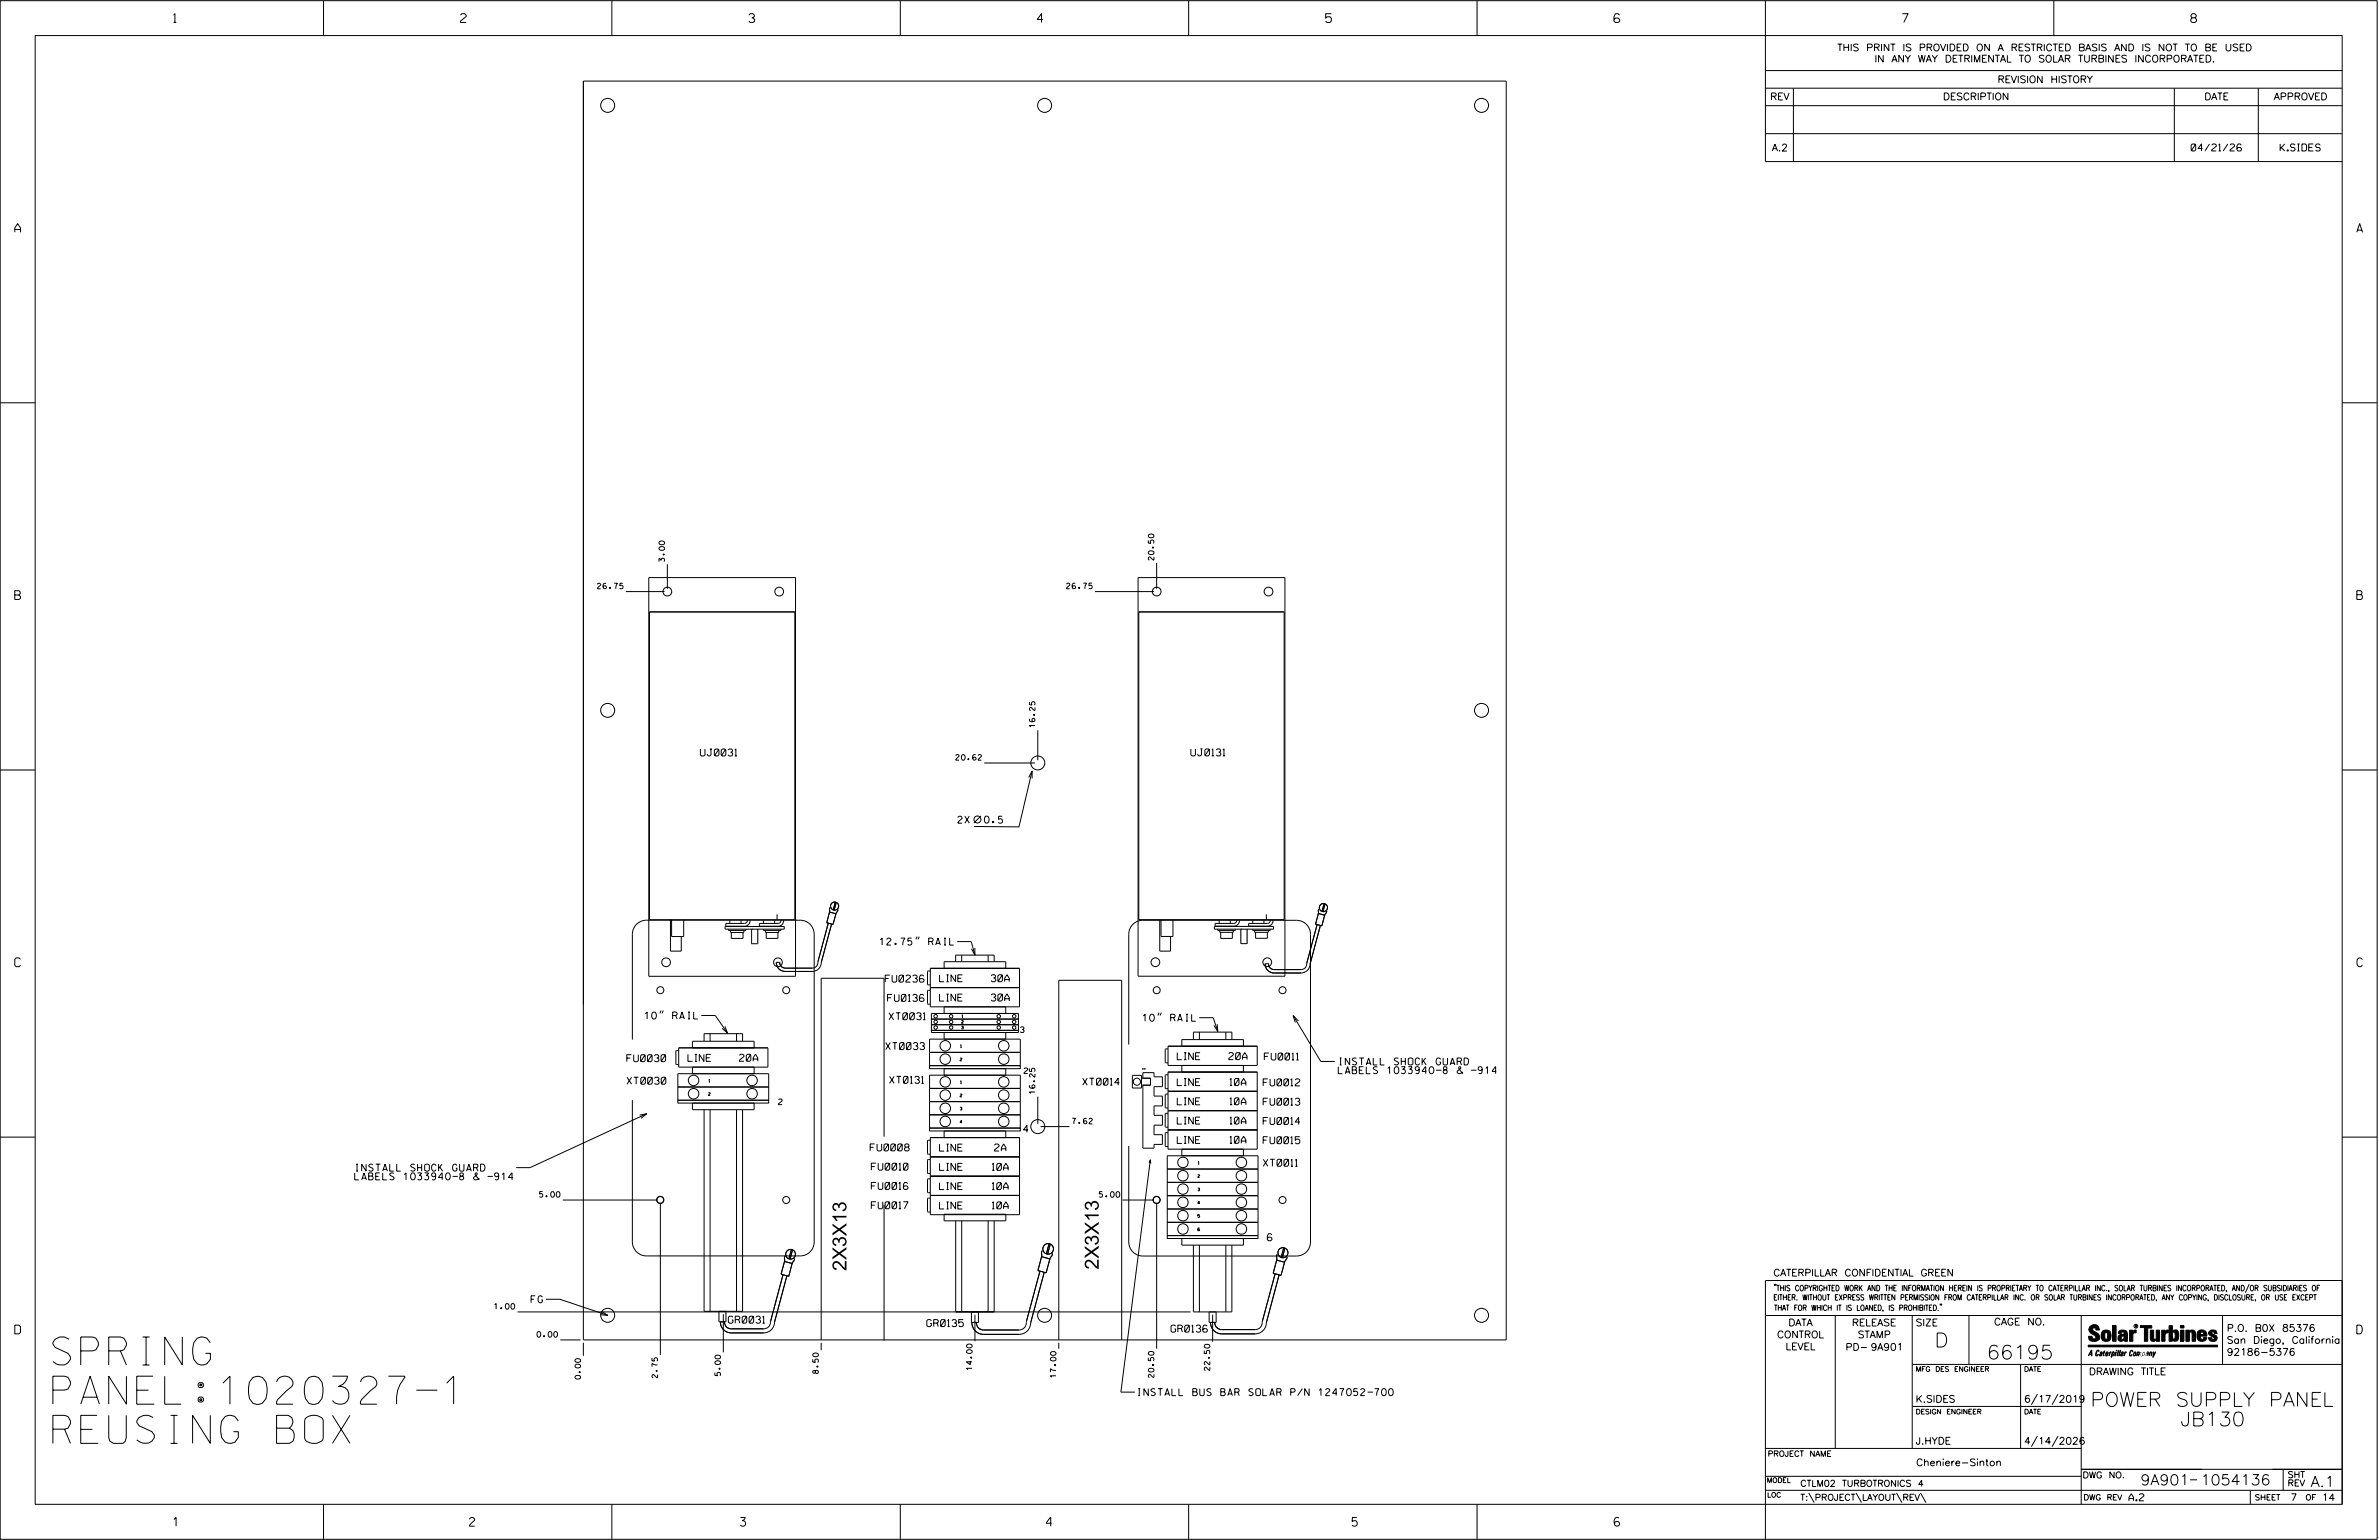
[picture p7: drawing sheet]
<svg xmlns="http://www.w3.org/2000/svg" width="864mm" height="559mm" viewBox="0 0 864 559" stroke-linecap="round" stroke-linejoin="round" font-family="sans-serif">
<defs><g id="words">
<g font-size="10.2">
<text x="19.2" y="495.3">SPRING</text>
<text x="19.2" y="509.5">PANEL:1020327-1</text>
<text x="19.2" y="523.7">REUSING BOX</text>
</g>
<g font-size="5.1">
<text x="307.3" y="461.2" transform="rotate(-90 307.3 461.2)">2X3X13</text>
<text x="398.8" y="460.7" transform="rotate(-90 398.8 460.7)">2X3X13</text>
<text x="702.3" y="488.8">D</text>
<text x="721.2" y="493.2">66195</text>
<text x="758.9" y="510.3">POWER SUPPLY PANEL</text>
<text x="791.5" y="517.4">JB130</text>
</g>
<g font-size="3.8">
<text x="777" y="538.9">9A901</text>
<text x="798.8" y="538.9">1054136</text>
<text x="838.8" y="539.5">A.1</text>
</g>
<g font-size="3.2">
<text x="63" y="8.2">1</text>
<text x="167.2" y="8.2">2</text>
<text x="271.8" y="8.2">3</text>
<text x="376.5" y="8.2">4</text>
<text x="481.2" y="8.2">5</text>
<text x="690.6" y="8.2">7</text>
<text x="795.3" y="8.2">8</text>
<text x="5.4" y="84.3">A</text>
<text x="855.5" y="84.3">A</text>
<text x="5.4" y="217.5">B</text>
<text x="855.6" y="217.5">B</text>
<text x="5.4" y="350.8">C</text>
<text x="855.6" y="350.8">C</text>
<text x="5.4" y="484">D</text>
<text x="855.6" y="484">D</text>
<text x="62.8" y="553.8">1</text>
<text x="170.4" y="553.8">2</text>
<text x="268.8" y="553.8">3</text>
<text x="379.8" y="553.8">4</text>
<text x="490.8" y="553.8">5</text>
<text x="585.9" y="553.8">6</text>
</g>
<g font-size="2.5">
<text x="666.9" y="18.5">THIS PRINT IS PROVIDED ON A RESTRICTED BASIS AND IS NOT TO BE USED</text>
<text x="680.5" y="22.6">IN ANY WAY DETRIMENTAL TO SOLAR TURBINES INCORPORATED.</text>
<text x="725.1" y="30">REVISION HISTORY</text>
<text x="642.6" y="36.3">REV</text>
<text x="705.3" y="36.3">DESCRIPTION</text>
<text x="800.2" y="36.3">DATE</text>
<text x="825.4" y="36.3">APPROVED</text>
<text x="643.2" y="54.8">A.2</text>
<text x="795.4" y="54.8">04/21/26</text>
<text x="827.7" y="54.8">K.SIDES</text>
<text x="254.2" y="274.3">UJ0031</text>
<text x="432.3" y="274.3">UJ0131</text>
<text x="347.7" y="298.7">2X</text>
<text x="357.3" y="298.7" transform="rotate(1 357.3 298.7)">0 .</text>
<text x="362.4" y="298.7" transform="rotate(1 362.4 298.7)">5</text>
<text x="319.4" y="342.9">12.75&quot; RAIL</text>
<text x="321.3" y="356.4">FU0236</text>
<text x="341.1" y="356.3">LINE</text>
<text x="359.8" y="356.2">30A</text>
<text x="322.2" y="363.4">FU0136</text>
<text x="341.1" y="363.2">LINE</text>
<text x="359.8" y="363.2">30A</text>
<text x="234.1" y="369.8">10&quot; RAIL</text>
<text x="322.7" y="370">XT0031</text>
<text x="414.8" y="370.6">10&quot; RAIL</text>
<text x="321.5" y="380.9">XT0033</text>
<text x="227.5" y="385.2">FU0030</text>
<text x="249.7" y="385.1">LINE</text>
<text x="268.4" y="385.1">20A</text>
<text x="427.4" y="384.5">LINE</text>
<text x="446" y="384.5">20A</text>
<text x="459" y="384.6">FU0011</text>
<text x="485.8" y="389.6">LABELS 1033940-8 &amp; -914</text>
<text x="485.8" y="386.4">INSTALL SHOCK GUARD</text>
<text x="227.6" y="393.4">XT0030</text>
<text x="322.9" y="393.1">XT0131</text>
<text x="393" y="393.8">XT0014</text>
<text x="427.4" y="393.9">LINE</text>
<text x="446.5" y="393.9">10A</text>
<text x="458.5" y="394">FU0012</text>
<text x="427.4" y="400.9">LINE</text>
<text x="446.5" y="400.9">10A</text>
<text x="458.5" y="401">FU0013</text>
<text x="427.4" y="407.9">LINE</text>
<text x="446.5" y="407.9">10A</text>
<text x="371.5" y="410.9">4</text>
<text x="458.5" y="408">FU0014</text>
<text x="315.9" y="417.6">FU0008</text>
<text x="341.1" y="417.7">LINE</text>
<text x="361" y="417.7">2A</text>
<text x="427.4" y="414.9">LINE</text>
<text x="446.5" y="414.9">10A</text>
<text x="458.5" y="415">FU0015</text>
<text x="128.8" y="425">INSTALL SHOCK GUARD</text>
<text x="316.3" y="424.6">FU0010</text>
<text x="341.1" y="424.7">LINE</text>
<text x="360.2" y="424.7">10A</text>
<text x="458.6" y="423.2">XT0011</text>
<text x="128.8" y="428.1">LABELS 1033940-8 &amp; -914</text>
<text x="316.3" y="431.6">FU0016</text>
<text x="341.1" y="431.7">LINE</text>
<text x="360.2" y="431.7">10A</text>
<text x="316.3" y="438.6">FU0017</text>
<text x="341.1" y="438.7">LINE</text>
<text x="360.2" y="438.6">10A</text>
<text x="460.1" y="450.2">6</text>
<text x="643.8" y="463">CATERPILLAR CONFIDENTIAL GREEN</text>
<text x="192.8" y="472.7">FG</text>
<text x="264.4" y="480.1">GR0031</text>
<text x="336.4" y="481.4">GR0135</text>
<text x="425.1" y="483.4">GR0136</text>
<text x="645.1" y="485.5">CONTROL</text>
<text x="649.2" y="481.1">DATA</text>
<text x="672.3" y="481.1">RELEASE</text>
<text x="674.4" y="485.5">STAMP</text>
<text x="695.4" y="481.1">SIZE</text>
<text x="723.8" y="480.8">CAGE NO.</text>
<text x="808.4" y="483.1">P.O. B0X 85376</text>
<text x="648.2" y="489.8">LEVEL</text>
<text x="669.9" y="490">PD- 9A901</text>
<text x="808.4" y="487.5">San Diego, California</text>
<text x="808.4" y="491.8">92186-5376</text>
<text x="758.3" y="498.9">DRAWING TITLE</text>
<text x="412.7" y="506.4">INSTALL BUS BAR SOLAR P/N 1247052-700</text>
<text x="695.4" y="508.9">K.SIDES</text>
<text x="734.8" y="508.9">6/17/2019</text>
<text x="695.4" y="524.1">J.HYDE</text>
<text x="734.8" y="524.1">4/14/2026</text>
<text x="695.6" y="531.9">Cheniere-Sinton</text>
<text x="772.8" y="544.6">A.2</text>
<text x="831.4" y="544.6">7</text>
<text x="842.9" y="544.6">14</text>
</g>
<g font-size="2.3">
<text x="653.5" y="539.4">CTLM02 TURBOTRONICS 4</text>
<text x="756" y="536.3">DWG NO.</text>
<text x="830.4" y="539.3">REV</text>
<text x="830.4" y="536.2">SHT</text>
<text x="653.5" y="544.5">T:\PROJECT\LAYOUT\REV\</text>
</g>
<g font-size="2">
<text x="241.2" y="203.7" transform="rotate(-90 241.2 203.7)">3.00</text>
<text x="418.9" y="203.2" transform="rotate(-90 418.9 203.2)">20.50</text>
<text x="216.9" y="213.7">26.75</text>
<text x="387.2" y="213.6">26.75</text>
<text x="375.7" y="263.9" transform="rotate(-90 375.7 263.9)">16.25</text>
<text x="347" y="275.8">20.62</text>
<text x="370.4" y="374.6">3</text>
<text x="371.7" y="389.5">2</text>
<text x="282.6" y="400.8">2</text>
<text x="375.7" y="396.9" transform="rotate(-90 375.7 396.9)">16.25</text>
<text x="389.2" y="407.8">7.62</text>
<text x="195.9" y="434.4">5.00</text>
<text x="399" y="434.4">5.00</text>
<text x="643.8" y="468.4">&quot;THIS COPYRIGHTED WORK AND THE INFORMATION HEREIN IS PROPRIETARY TO CATERPILLAR INC., SOLAR TURBINES INCORPORATED, AND/OR SUBSIDIARIES OF</text>
<text x="643.8" y="471.8">EITHER. WITHOUT EXPRESS WRITTEN PERMISSION FROM CATERPILLAR INC. OR SOLAR TURBINES INCORPORATED, ANY COPYING, DISCLOSURE, OR USE EXCEPT</text>
<text x="179.4" y="475">1.00</text>
<text x="644" y="475.6">THAT FOR WHICH IT IS LOANED, IS PROHIBITED.&quot;</text>
<text x="194.9" y="485.2">0.00</text>
<text x="352.9" y="497.2" transform="rotate(-90 352.9 497.2)">14.00</text>
<text x="439.2" y="497.3" transform="rotate(-90 439.2 497.3)">22.50</text>
<text x="210.7" y="500.4" transform="rotate(-90 210.7 500.4)">0.00</text>
<text x="238.7" y="500" transform="rotate(-90 238.7 500)">2.75</text>
<text x="261.5" y="499.2" transform="rotate(-90 261.5 499.2)">5.00</text>
<text x="297.1" y="498.4" transform="rotate(-90 297.1 498.4)">8.50</text>
<text x="383.3" y="499.9" transform="rotate(-90 383.3 499.9)">17.00</text>
<text x="418.9" y="499.9" transform="rotate(-90 418.9 499.9)">20.50</text>
<text x="641.7" y="528.5">PROJECT NAME</text>
<text x="756.3" y="544.3">DWG REV</text>
<text x="818.5" y="544.3">SHEET</text>
<text x="836.9" y="544.3">OF</text>
</g>
<g font-size="1.8">
<text x="695.4" y="497.6">MFG DES ENGINEER</text>
<text x="734.8" y="497.6">DATE</text>
<text x="695.4" y="513.1">DESIGN ENGINEER</text>
<text x="734.8" y="513.1">DATE</text>
<text x="641.3" y="538">MODEL</text>
<text x="641.5" y="543.3">LOC</text>
</g>
<g font-size="1">
<text x="349" y="371.3">2</text>
<text x="349.2" y="369.3">1</text>
<text x="349" y="373.3">3</text>
<text x="348.7" y="380.1">1</text>
<text x="348.5" y="384.9">2</text>
<text x="414.7" y="387.7" transform="rotate(90 414.7 387.7)">1</text>
<text x="257.3" y="392.7">1</text>
<text x="348.7" y="393.2">1</text>
<text x="257.2" y="397.5">2</text>
<text x="348.5" y="398">2</text>
<text x="348.5" y="402.8">3</text>
<text x="348.5" y="407.6">4</text>
<text x="435" y="422.4">1</text>
<text x="434.8" y="427.3">2</text>
<text x="434.8" y="432.1">3</text>
<text x="434.8" y="436.9">4</text>
<text x="434.8" y="441.8">5</text>
</g>
<text font-size=".9" x="775.1" y="481.7">R</text>
</g></defs>
<g fill="none" stroke="#000" stroke-width=".36">
<path d="M.1 .2h862.8v558.4h-862.8zM12.8 12.9h837.4v533h-837.4zM117.4 .2v12.7M222.1 .2v12.7M326.8 .2v12.7M431.5 .2v12.7M536.2 .2v12.7M587.9 5.5l-.5-.5h-1l-.5 1v1.7l.5 .4h1l.6-.4v-.6l-.6-.5h-1l-.5 .5M640.9 .2v58.4h209.3M745.6 .2v12.7M211.8 29.4h335v456.8h-335zM640.9 25.6h209.3"/>
<path d="M640.9 32h209.3M640.9 38.3h209.3M651 32v26.6M789.3 32v26.6M819.8 32v26.6M640.9 48.5h209.3M.1 146.2h12.7M850.2 146.2h12.7M227.2 214.7h14M235.5 209.6h53.3v144.7h-53.3zM242.3 204.8v8.8M397.5 214.7h21.4"/>
<path d="M413.1 209.6h53.3v144.6h-53.3zM419.9 204.3v9.3M235.8 222h52.7v111.7h-52.7zM413.4 222h52.8v111.7h-52.8zM.1 279.4h12.7M357.3 276.9h18.4M374.6 279.8l-4.7 20.2-16.4-.1M376.7 265v10.8M850.2 279.4h12.7M356.1 296.1l-2.6 2.5M373.5 282.1l1.1-2.3 .1 2.6M243.4 333.7v11.4h3.9v-5.3"/>
<path d="M243.8 333.7v6.1h4.4v-6.1M263.2 336.2h21.5v.9h-21.5zM264.4 337.1v.5h6.4v-.5M264.9 333.9v1.2M265.2 337.6v.7h4.9v-.7M265.5 338.3v2.2h4.2v-2.2M269 333.9v1.2M271.3 333.9v.1a1.02 1.02 0 0 1-1 1.1h-6.8v1h6.8a2.05 2.05 0 0 0 2-2.2M273.3 337.1l-.6 .4 .2 .2-.2 .3 .2 .2-.2 .3 .2 .2-.2 .3 .2 .2-.2 .3 .2 .2-.2 .3 .2 .3-.2 .2 .2 .2-.2 .3 .2 .3-.2 .2 .2 .3-.1 .6 2.4-.1-.2-.3 .2-.2-.2-.3 .2-.2-.2-.3 .2-.3-.2-.2 .2-.2-.2-.3 .2-.3-.2-.2 .2-.3-.2-.2 .2-.3-.2-.2 .2-.8-.2-.2 .2-.3M275.2 337.1v.1M277.1 337.1v.5h6.4v-.5M277.1 333.9v1.2"/>
<path d="M277.8 337.6v.7h4.9v-.7M278.2 338.3v2.2h4.2v-2.2M281.2 333.9v1.2M282.1 331.8v1.9M283.5 333.9v.1a1.02 1.02 0 0 1-1 1.1h-6.8v1h6.8a2 2 0 0 0 2-2.2M300.7 335l-3.8 13.9a2.15 2.15 0 0 1-2 2.4h-9.8a2.05 2.05 0 0 1-2.1-2.1M301.1 330.9l2.4 .7-1.1 3.8-2.3-.6zM301.3 329.3l-.2 1.8M301.9 335.3l-3.8 14a3.3 3.3 0 0 1-3.2 3.2h-9.8a3.2 3.2 0 0 1-3.3-3.3h1.2M303.2 327.3l-.7 2.9M303.6 327.4l-.8 2.8M304.2 330.1l-.8 1.6"/>
<path d="M332.9 339.9l-.4 1M333.7 339.9l-.4 1M421 333.7v11.4h3.9v-5.3M421.5 333.7v6.1h4.3v-6.1M440.8 336.2h21.5v.9h-21.5zM442 337.1v.5h6.5v-.5M442.6 333.9v1.2M442.8 337.6v.7h4.9v-.7M443.1 338.3v2.2h4.3v-2.2M446.6 333.9v1.2M448.9 333.9v.1a.99 .99 0 0 1-1 1.1h-6.8v1h6.8a1.99 1.99 0 0 0 2-2.2M450.9 337.1l-.6 .3 .3 .3-.3 .3 .3 .2-.3 .3 .3 .2-.3 .2 .3 .3-.3 .3 .3 .2-.3 .3 .3 .2-.3 .3 .3 .2-.3 .3 .3 .2-.3 .3 .3 .2-.3 .3 .1 .4 2.4-.1-.2-.3 .2-.3-.2-.2 .2-.3-.2-.2 .2-.3-.2-.2 .2-.3-.2-.2 .2-.3-.2-.2 .2-.3-.2-.3 .2-.2-.2-.2 .2-.3-.2-.2 .2-.9"/>
<path d="M454.7 337.1v.5h6.4v-.5M454.8 333.9v1.2M455.5 337.6v.7h4.9v-.7M455.8 338.3v2.2h4.3v-2.2M458.8 333.9v1.2M459.7 331.8v1.9M461.1 333.9v.1a1.02 1.02 0 0 1-1 1.1h-6.8v1h6.8a1.99 1.99 0 0 0 2-2.2M478.1 335.5l-3.7 14a2.15 2.15 0 0 1-2.1 2.3h-9.8a1.99 1.99 0 0 1-2-2.1h-1.3a3.3 3.3 0 0 0 3.3 3.4h9.8a3.4 3.4 0 0 0 3.3-3.3l3.7-14M478.6 331.5l2.3 .6-1.1 3.9-2.2-.6zM478.7 329.8l-.2 1.8M480.7 327.9l-.8 2.8M481 328l-.8 2.8"/>
<path d="M481.6 330.6l-.8 1.6M283 349.2h.1M337.7 351.4h32.4v13.9h-32.4zM337.7 358.4h32.4M337.7 359.3l-1 .2v4.7l1 .2M337.7 352.3l-1 .2v4.7l1 .2M342.7 351.4v-2.4h22.4v2.4M346.9 349v-2.4h14v2.4M347.5 341.7h5.1l1.3 4.9M349.1 346.6v2.4M353.9 344v2.6l-1.3-2.3M358.7 346.6v2.4"/>
<path d="M229.6 377.2v-38.2a5.1 5.1 0 0 1 5-5.1h55.9a5.1 5.1 0 0 1 5.1 5.1v111.6a5.1 5.1 0 0 1-5.1 5.1h-55.9a5.1 5.1 0 0 1-5-5.1v-51.4M240 366.7l-.4 1M240.8 366.7l-.5 1M254.6 368.5h5l4.5 6.4M255.6 377.8v-2.7h14v2.7M257.8 375.1v2.7M263.2 372.4l.9 2.5-2-1.8M267.4 375.1v2.7M337.4 377h33v9.7h-33zM338.1 373.9h31.6M338.1 367.7h31.6v6.9h-31.6zM338.1 369.8h31.6"/>
<path d="M338.1 371.8h31.6M342.7 365.3v2.4M342.7 374.6v2.4M365.1 365.3v2.4M365.1 374.6v2.4M409.8 379v-40a5.1 5.1 0 0 1 5-5.1h55.8a5.1 5.1 0 0 1 5.1 5.1v111.7a5.1 5.1 0 0 1-5.1 5.1h-55.8a5.1 5.1 0 0 1-5-5.1v-34.9M420.7 367.5l-.4 1M421.5 367.5l-.4 1M424 379.6h32.4v7h-32.4zM433.2 377v-2.5h14v2.5M435.3 369.3h5.1l1.7 5M435.4 374.5v2.5"/>
<path d="M441.9 371.7l.2 2.6-1.4-2.2M445 374.5v2.5M451.4 379.6v-2.4h-22.4v2.4M469.4 368.5l10.1 16.7h5M471.3 370.4l-1.9-1.9 .8 2.6M246.1 389.6h32.9v9.6h-32.9zM246.1 394.4h32.9M246.1 399.2h32.9v1.1h-32.9zM246.4 380.2h32.4v7h-32.4zM246.4 381.2l-1 .2v4.6l1 .3M251.4 380.2v-2.4h22.4v2.4M251.4 387.2v2.4"/>
<path d="M273.8 387.2v2.4M337.4 390.1h33v19.2h-33zM337.4 394.9h33M337.4 399.7h33M337.4 386.7h33v1.1h-33zM342.7 390.1v-2.3h22.4v2.3M370.4 381.8l-33 .1M376.7 397.9v9.9M411.1 390.2h3.3v4.6h-3.3zM414.4 391.2h3.3v2.6h-3.3M414.9 391.2v-2h4v1.5h3.1v3.6h-3.1v3.4h3.1v3.6h-3.1v3.4h3.1v3.6h-3.1v3.4h3.1v3.6h-3.1v1.3h-4v-22.8M424 389h32.4v28h-32.4z"/>
<path d="M424 396h32.4M424 380.6l-1 .2v4.6l1 .3M424 390l-1 .2v4.6l1 .2M424 397l-1 .2v4.6l1 .2M429 386.6v2.4M451.4 386.6v2.4M.1 412.6h12.7M232.2 404.6l2.5-.5-2 1.7M234.7 404.1l-42.3 19.6h-5M251.4 400.3h22.4v2.4h-22.4zM255.6 402.7v73.1h14v-73.1M257.8 402.7v73.1"/>
<path d="M267.4 402.7v73.1M320.9 412.5v-57.5h-22.8v131.2M337.4 404.5h33M337.4 409.3h33v1.1h-33zM337.7 419.8h32.4M337.7 413.8l-1 .2v4.6l1 .2M337.7 412.8h32.4v28h-32.4zM365.1 412.8v-2.4h-22.4v2.4M377.8 408.8h10.4M423.7 419.4h33v28.9h-33zM424 403h32.4M424 410h32.4"/>
<path d="M424 404l-1 .2v4.6l1 .2M424 411l-1 .2v4.6l1 .2M429 417v2.4M451.4 417v2.4M850.2 412.6h12.7M204.3 435.4h34.4M239.7 436.5v55.2M320.9 437.2v49.2M337.7 426.8h32.4M337.7 433.8h32.4M337.7 420.8l-1 .2v4.6l1 .2M337.7 427.7l-1 .3v4.6l1 .2"/>
<path d="M337.7 434.8l-1 .1v4.7l1 .2M407.5 435.4h11.4M417.1 422.1l.5-1.2 .2 1.3M417.6 420.9l-10.7 84.2h5.1M419.9 436.5v52.9M423.7 429h33M456.7 424.2h-33M456.7 433.8l-33 .1M456.7 438.7h-33M284.8 457.7l2.7 .8-1.2 4.6-2.8-.7zM284.9 455.7l-.2 2.2M287.3 453.4l-.9 3.4"/>
<path d="M287.7 453.5l-.9 3.4M288.5 456.7l-1 1.9M342.7 440.6h22.4v2.4h-22.4zM346.9 443v33M349.1 443v32.9M358.7 443v33M360.9 443v33M378.1 456l3 .8-1.3 5.1-3-.9zM378.3 453.8l-.3 2.4M380.8 451.3l-1 3.7M381.3 451.4l-1 3.7M382.1 454.8l-.2 .9-.8 1.3"/>
<path d="M423.7 448.3h33v1.1h-33zM429 449.4h22.4v2.4h-22.4zM433.2 451.8v24.2h14v-24.2M435.4 451.8v24.2M435.4 445.7l-.4-.1-.2 .3v.5l.5 .2v-.5l-.5 .1M445 451.8v24.2M456.7 443.5h-33M463.4 457.2l2.9 .8-1.3 4.8-2.8-.8zM463.6 455.2l-.2 2.2M466 452.8l-.9 3.4M466.4 452.9l-.9 3.5M467.3 456.1l-1 2.1"/>
<path d="M187.9 476h244.3M198.2 471.5h5.1l17.3 5.8M218.4 475.9l2.2 1.4-2.6-.2M261 475.8v3.8h2.5v-3.8M262.6 476.8v13.9M263 479.6a2.42 2.42 0 0 0 2.5 2.6h11.7a2.41 2.41 0 0 0 2.5-2.5M284.2 462.6l-4.4 16.8M285.6 463l-4.4 16.7a4 4 0 0 1-4 4h-11.7a3.9 3.9 0 0 1-4-4.1M352.6 476v3.8h2.6v-3.8M353.9 477.1v9.6M377.5 461.3l-4.9 18.2a2.77 2.77 0 0 1-2.7 3.1h-12.8a2.65 2.65 0 0 1-2.7-2.8M379.1 461.7l-4.9 18.2a4.2 4.2 0 0 1-4.3 4.3h-12.8a4.2 4.2 0 0 1-4.3-4.4"/>
<path d="M438.9 476v3.8h2.6v-3.8M440.2 477.1v9.7M462.9 462.2l-4.7 17.3a2.64 2.64 0 0 1-2.6 3h-12.1a2.53 2.53 0 0 1-2.5-2.7M464.3 462.6l-4.6 17.3a4.1 4.1 0 0 1-4.1 4.1h-12.1a4.1 4.1 0 0 1-4.1-4.2M640.9 477.3h209.3M644.2 466.1l-.1 .4M644.7 466.1l-.2 .4M666.2 477.3v48.3M694.2 477.3v48.3M704.4 473.3l-.1 .4M704.8 473.3l-.1 .4M714.8 477.3v17.8"/>
<path d="M755.5 477.3v68.6M806.8 477.3v17.8M816.5 466l-1.4 3.1M850.2 464.6h-209.3v94M850.2 464.8v81.1M203.4 486.2h7.3M211.8 487.2v4.8M298.1 487.2v2.7M384.4 486.2v-130.5h22.8v130.5M384.4 487.2v2.2M694.2 495.1h156M733.5 495.1v30.5"/>
<path d="M758.6 481.4a2.02 2.02 0 0 1 3.1-.1l.5 1.3h-1.3l-.2-.6-.4-.2-.6 .1-.1 .4 .4 .7a2.46 2.46 0 0 1 2.2 2.9 2.83 2.83 0 0 1-3.8 .3l-.3-1.3h1.3l.2 .7 .6 .3 .5-.2 .2-.5-.4-.6-1.9-1.2-.4-.9zM759.2 491.3h-.7l.7-1.2v1.9h.2l-.1-2.1-1.3 2.1 .5-.5h.7M761.3 490l.3-.2 .4 .3-.1 .3-.3-.4-.4 .3-.3 1.6h.4l.4-.5-.3 .6-.4 .1-.3-.4zM762.6 490.6l.5-.1-.1 1.4h-.9a.74 .74 0 0 1 .9-.8l-.3 .7-.5 .1 .2-.5 .6-.2v-.5l-.7 .2zM763 483.2a2.17 2.17 0 0 1 3.1 0l.3 1.4-.3 1.5a2.17 2.17 0 0 1-3.1 0l-.3-1.5zM763.6 490.5l.4-.4 .2 .6h-.3l-.3 .9 .2 .4-.3-.1zM764.1 483.7l.5-.4 .4 .3v2.2l-.4 .2-.5-.2zM764.6 491.1l.6 .2v-.7l-.4-.1-.4 .6-.1 .8h.6M764.6 491.1l-.1 .8h.4M764.6 482.6v.8M764.8 490.7l.4 .1v.3h-.6zM765 491.5l-.1 .4z"/>
<path d="M766 490.5l-.5 1.5zM766 490.8l.4-.3-.4 .4M766.9 481h1.3v5.7h-1.3zM767 490.8l.5 .1-.3 .8-.4 .2zM767.3 490.5h-.5l-.5 2M767.3 490.5a.8 .8 0 0 1 .2 1 .8 .8 0 0 1-.9 .4l-.1 .6M767.3 490.5l-.1 .2M768.1 490.5l-.4 1.5zM768.2 489.9h.3l-.1 .2h-.2zM769 489.9l-.5 2.1zM769.7 489.9l-.6 2.1zM770.1 491.4l.5-.3-.5 .8z"/>
<path d="M770.4 491.9h.1M770.6 491.1l.1-.4-.7 .2 .1-.3 .6-.1 .2 .3-.5 1.1M770.6 491.1a.74 .74 0 0 0-.8 .8h.6M771 484.8h-.7l-.3 .6 .4 .7 .5-.3 .1-2.4h-.8l-.1 .4h-1.2a1.71 1.71 0 0 1 1.8-1.3 1.71 1.71 0 0 1 1.6 1.4v2.8h-1.1l-.1-.6M771 484.2l-1.5 .1a1.41 1.41 0 0 0 0 2.4l.5 .1 1.1-.7M771.2 486.1h-.1M771.4 490.5l.1 .3 .4-.3-.9 1.5zM771.5 490.8h.1M773 482.7h1.2v.5l.5-.5 .7-.1v1h-.6l-.5 .4-.1 2.7h-1.2zM773.3 490.3l.6-.4 .4 .2-.1 .4-.3-.4a1.28 1.28 0 0 0-.5 1.8l.6-.4-.1 .4-.8 .1zM774.7 490.8l.5-.3a.88 .88 0 0 1 .2 .9 .88 .88 0 0 1-.7 .7l-.2-.2zM774.8 490.9h.5l-.3 1h-.3l-.2-.2z"/>
<path d="M775.2 490.5l-.1 .2M776.8 481h4.3v.9h-1.5v4.8h-1.3M776.8 490.6l-.8 .2v-.3l-.4 1.5 .8-1.3v1.3l.3-1.2M779.3 491.1h.4M779.6 490.5h.3l-.3 1.4M779.6 490.7h.2l-.1 .4M779.7 491.1l-.1 .4M779.7 491.1l-.4 .2M780.1 492l.4-1.5 .1 .3 .3-.3 .3 .2-.3 1.3v-1.3l-.7 1.3M780.6 482.7h1.2v2.7l.1 .4 .4 .3 .4-.7v-2.7h1.2l.1 4h-1.3v-.5l-1.1 .6-.7-.3-.3-.7zM781.6 492.5l1-2-.8 1.3-.2-1.3-.2 2M784.7 482.7h1.2v.5l.5-.5 .7-.1v1h-.5l-.6 .4-.1 2.7h-1.2z"/>
<path d="M787.4 481h1.2v2a1.4 1.4 0 0 1 2.2 .2l.1 1.4-.4 1.9-1.5 .1-.4-.5v-1l.5 .9 .5-.3v-2.1l-.5-.4-.5 .7v2.8h-1.2zM791.5 482.7h1.3v4h-1.3zM791.5 481h1.3v.9h-1.3zM793.5 482.7h1.3v.4l.7-.5 1.1 .2 .4 .6v3.3h-1.2l-.3-3.4-.7 .2v3.2h-1.3zM794.8 483.1h.1M797.7 483.2a1.92 1.92 0 0 1 2.4-.5 1.92 1.92 0 0 1 1 2.1h-2.3v.8l.6 .5 .5-.3v-.5h1.2a1.83 1.83 0 0 1-2.1 1.4 1.83 1.83 0 0 1-1.5-2.1zM798.8 484.2v.6M799.1 483.4h.6l.2 .8h-1.1zM804.6 482.9a1.84 1.84 0 0 0-2.9 .8 3.3 3.3 0 0 0 2.2 1.9l-.5 .5-.4-.3-.1-.4h-1.2l.1 .6a1.92 1.92 0 0 0 2.9 .4M804.9 483.8h-1.2l-.2-.6-.5 .1-.1 .3 .1 .3 1.8 .9M805.1 488.1h-47.1v.6h47.1M694.2 510.3h61.3"/>
<path d="M739.6 505.8l-2.2 3.9M747.1 505.8l-2.2 3.9M640.9 525.6h114.6M640.9 535.7h114.6M739.6 521.1l-2.2 3.8M747.1 521.1l-2.2 3.8M755.5 533.2h94.7M795 537h2.6M828.8 533.2v7.6M117.4 545.9v12.7M222.1 545.9v12.7M326.8 545.9v12.7"/>
<path d="M431.5 545.9v12.7M536.2 545.9v12.7M640.9 540.8h209.3M656.6 541.7l2 3.5M673.8 541.7l1.9 3.5M688.4 541.7l2 3.5M697.2 541.7l1.9 3.5M816.9 541v4.9M863.5 558h.1"/>
<circle cx="220.6" cy="38.2" r="2.54"/>
<circle cx="379.2" cy="38.2" r="2.54"/>
<circle cx="537.8" cy="38.2" r="2.54"/>
<circle cx="242.3" cy="214.7" r="1.59"/>
<circle cx="282.9" cy="214.7" r="1.59"/>
<circle cx="419.9" cy="214.7" r="1.59"/>
<circle cx="460.5" cy="214.7" r="1.59"/>
<circle cx="220.6" cy="257.8" r="2.53"/>
<circle cx="537.8" cy="257.8" r="2.53"/>
<circle cx="376.7" cy="276.8" r="2.53"/>
<circle cx="354.8" cy="297.4" r="1.27"/>
<circle cx="303" cy="328.8" r="1.48"/>
<circle cx="480.4" cy="329.3" r="1.48"/>
<circle cx="239.7" cy="359.3" r="1.27"/>
<circle cx="241.8" cy="349.2" r="1.59"/>
<circle cx="282.4" cy="349.2" r="1.59"/>
<circle cx="285.4" cy="359.3" r="1.27"/>
<circle cx="419.4" cy="349.2" r="1.58"/>
<circle cx="419.9" cy="359.3" r="1.26"/>
<circle cx="460" cy="349.2" r="1.58"/>
<circle cx="465.6" cy="359.3" r="1.26"/>
<circle cx="339.7" cy="368.8" r=".64"/>
<circle cx="339.7" cy="370.8" r=".64"/>
<circle cx="339.7" cy="372.8" r=".63"/>
<circle cx="343.1" cy="379.5" r="1.91"/>
<circle cx="345.3" cy="370.8" r=".64"/>
<circle cx="345.3" cy="368.8" r=".64"/>
<circle cx="345.3" cy="372.8" r=".63"/>
<circle cx="362.5" cy="368.8" r=".64"/>
<circle cx="362.5" cy="370.8" r=".64"/>
<circle cx="362.6" cy="372.8" r=".63"/>
<circle cx="364.4" cy="379.5" r="1.91"/>
<circle cx="368.2" cy="370.8" r=".64"/>
<circle cx="368.2" cy="368.8" r=".64"/>
<circle cx="368.2" cy="372.8" r=".63"/>
<circle cx="251.8" cy="396.9" r="1.9"/>
<circle cx="251.8" cy="392" r="1.9"/>
<circle cx="273" cy="396.9" r="1.9"/>
<circle cx="273" cy="392" r="1.9"/>
<circle cx="343.1" cy="384.3" r="1.91"/>
<circle cx="343.1" cy="397.4" r="1.91"/>
<circle cx="343.1" cy="392.6" r="1.9"/>
<circle cx="364.4" cy="397.4" r="1.91"/>
<circle cx="364.4" cy="384.3" r="1.91"/>
<circle cx="364.4" cy="392.6" r="1.91"/>
<circle cx="412.7" cy="392.5" r="1.3"/>
<circle cx="343.1" cy="406.9" r="1.91"/>
<circle cx="343.1" cy="402.2" r="1.91"/>
<circle cx="364.4" cy="406.9" r="1.91"/>
<circle cx="364.4" cy="402.2" r="1.91"/>
<circle cx="376.7" cy="408.8" r="2.54"/>
<circle cx="239.6" cy="435.4" r="1.27"/>
<circle cx="239.7" cy="435.4" r="1.27"/>
<circle cx="285.4" cy="435.4" r="1.27"/>
<circle cx="419.8" cy="435.4" r="1.26"/>
<circle cx="419.9" cy="435.4" r="1.26"/>
<circle cx="429.4" cy="436.3" r="1.9"/>
<circle cx="429.4" cy="426.6" r="1.9"/>
<circle cx="429.4" cy="421.8" r="1.9"/>
<circle cx="429.4" cy="431.5" r="1.9"/>
<circle cx="450.6" cy="436.3" r="1.91"/>
<circle cx="450.6" cy="426.6" r="1.9"/>
<circle cx="450.6" cy="421.8" r="1.9"/>
<circle cx="450.6" cy="431.5" r="1.9"/>
<circle cx="465.6" cy="435.4" r="1.26"/>
<circle cx="287" cy="455.1" r="1.76"/>
<circle cx="380.5" cy="453.2" r="1.92"/>
<circle cx="429.4" cy="441.1" r="1.9"/>
<circle cx="429.4" cy="446" r="1.9"/>
<circle cx="450.6" cy="441.1" r="1.91"/>
<circle cx="450.6" cy="446" r="1.91"/>
<circle cx="465.7" cy="454.6" r="1.83"/>
<circle cx="220.6" cy="477.3" r="2.54"/>
<circle cx="379.2" cy="477.3" r="2.54"/>
<circle cx="537.8" cy="477.3" r="2.54"/>
<circle cx="775.4" cy="481.2" r=".69"/>
</g>
<g fill="#000">
<path d="M768.1 490.5l-.4 1.5zM768.2 489.9h.3l-.1 .2h-.2zM769 489.9l-.5 2.1zM769.7 489.9l-.6 2.1zM791.5 481h1.3v.9h-1.3zM791.5 482.7h1.3v4h-1.3zM758 488.1h47.1v.6h-47.1z"/>
<path d="M759.2 489.9l-1.2 2.1 .5-.5h.7v.5h.2zM759.2 490.1v1.2h-.7z" fill-rule="evenodd"/>
<path d="M758.6 481.4a2.02 2.02 0 0 1 3.1-.1l.5 1.3h-1.3l-.2-.6-.4-.2-.6 .1-.1 .4 .4 .7a2.46 2.46 0 0 1 2.2 2.9 2.83 2.83 0 0 1-3.8 .3l-.3-1.3h1.3l.2 .7 .6 .3 .5-.2 .2-.5-.4-.6-1.9-1.2-.4-.9z" fill-rule="evenodd"/>
<path d="M761.3 490l.3-.2 .4 .3-.1 .3-.3-.4-.4 .3-.3 1.6h.4l.4-.5-.3 .6-.4 .1-.3-.4z" fill-rule="evenodd"/>
<path d="M762.6 490.6l.5-.1-.1 1.4h-.9a.74 .74 0 0 1 .9-.8l-.6 .3-.2 .5 .5-.1 .3-.6v-.5l-.7 .2z" fill-rule="evenodd"/>
<path d="M763.6 490.5l.4-.4 .2 .6h-.3l-.3 .9 .2 .4-.3-.1z" fill-rule="evenodd"/>
<path d="M764.8 490.5l.5 .3-.1 .5h-.6l.6-.2v-.3l-.4-.1-.3 1.2h.4l.3-.4-.6 .6-.3-.2v-.4z" fill-rule="evenodd"/>
<path d="M763 483.2a2.17 2.17 0 0 1 3.1 0l.3 1.4-.3 1.5a2.17 2.17 0 0 1-3.1 0l-.3-1.5zM764.1 483.7v2.1l.5 .2 .4-.2v-2.2l-.4-.3z" fill-rule="evenodd"/>
<path d="M766 490.5v.3l.4-.1-.4 .2-.5 1.1z" fill-rule="evenodd"/>
<path d="M766.8 490.5l-.5 2 .3-.6a.71 .71 0 0 0 .9-.5 .71 .71 0 0 0-.4-.9zM767 490.8l.5 .1-.3 .8-.4 .2z" fill-rule="evenodd"/>
<path d="M766.9 481h1.3v5.7h-1.3z" fill-rule="evenodd"/>
<path d="M770.1 490.6l.6-.1 .2 .3-.4 1.2-.5 .1-.2-.5 .3-.5h.5l-.7 .5v.3l.4-.1 .4-.9-.5-.2-.2 .2z" fill-rule="evenodd"/>
<path d="M769.4 482.8l-.5 1h1.2l.1-.4h.8v.8l-1.5 .1a1.41 1.41 0 0 0 0 2.4l.5 .1 1.1-.7 .1 .6h1.1v-2.8a1.79 1.79 0 0 0-2.4-1.2zM770.3 484.8h.7l-.1 1-.5 .3-.4-.7z" fill-rule="evenodd"/>
<path d="M771.4 490.5l.1 .3 .4-.3-.9 1.5z" fill-rule="evenodd"/>
<path d="M773 482.7h1.2v.5l.5-.5 .7-.1v1h-.6l-.5 .4-.1 2.7h-1.2z" fill-rule="evenodd"/>
<path d="M773.3 490.3l.6-.4 .4 .2-.1 .4-.3-.4a1.28 1.28 0 0 0-.5 1.8l.6-.4-.3 .5h-.6z" fill-rule="evenodd"/>
<path d="M774.7 490.8l-.2 1.1h.7a.96 .96 0 0 0 0-1.4zM774.8 490.9h.5l-.1 .6-.5 .4-.2-.2z" fill-rule="evenodd"/>
<path d="M776 490.5v.3l.4-.3 .2 .3 .7-.2-.3 1.4v-1.3l-.6 1.3v-1.3l-.8 1.3z" fill-rule="evenodd"/>
<path d="M776.8 481h4.3v.9h-1.5v4.8h-1.3v-4.8h-1.5z" fill-rule="evenodd"/>
<path d="M777.9 490.5l-.5 2 .3-.6a.71 .71 0 0 0 .9-.5 .71 .71 0 0 0-.4-.9zM778.1 490.8l.3-.1 .1 .4-.5 .8-.2-.5z" fill-rule="evenodd"/>
<path d="M779.3 490.6l.6-.1-.3 1.5-.7-.1a.67 .67 0 0 1 .8-.8l-.6 .3-.1 .5 .4-.1 .4-.9-.4-.2-.3 .2z" fill-rule="evenodd"/>
<path d="M780.5 490.5l.1 .3 .3-.3 .3 .2-.3 1.3v-1.3l-.8 1.3z" fill-rule="evenodd"/>
<path d="M780.6 482.7h1.2v2.7l.1 .4 .4 .3 .4-.7v-2.7h1.2l.1 4h-1.3v-.5l-1.1 .6-.7-.3-.3-.7z" fill-rule="evenodd"/>
<path d="M781.6 490.5l.2 1.3 .8-1.3-1.2 2z" fill-rule="evenodd"/>
<path d="M784.7 482.7h1.2v.5l.5-.5 .7-.1v1h-.5l-.6 .4-.1 2.7h-1.2z" fill-rule="evenodd"/>
<path d="M787.4 481h1.2v2a1.4 1.4 0 0 1 2.2 .2l.1 1.4-.4 1.9-1.5 .1-.4-.5v-1l.5 .9 .5-.3v-2.1l-.5-.4-.5 .7v2.8h-1.2z" fill-rule="evenodd"/>
<path d="M793.5 482.7h1.3v.4a1.29 1.29 0 0 1 2.2 .3v3.3h-1.2l-.3-3.4-.7 .2v3.2h-1.3z" fill-rule="evenodd"/>
<path d="M797.7 483.2a1.92 1.92 0 0 1 2.4-.5 1.92 1.92 0 0 1 1 2.1h-2.3v.8l.6 .5 .5-.3v-.5h1.2a1.83 1.83 0 0 1-2.1 1.4 1.83 1.83 0 0 1-1.5-2.1zM799.1 483.4l-.3 .8h1.1l-.2-.8z" fill-rule="evenodd"/>
<path d="M801.9 483.2a1.94 1.94 0 0 1 3 .1v.5h-1.2l-.2-.6-.5 .1-.1 .3 .1 .3 1.8 .9a1.2 1.2 0 0 1 .1 1.3 1.2 1.2 0 0 1-1.2 .7l-1.6-.4-.4-1h1.2l.1 .4 .4 .3 .5-.5a3.3 3.3 0 0 1-2.2-1.9z" fill-rule="evenodd"/>
<circle cx="761.4" cy="492" r=".07"/>
<circle cx="762.2" cy="485.1" r=".07"/>
<circle cx="769.3" cy="492" r=".07"/>
<circle cx="773.1" cy="486.7" r=".07"/>
<circle cx="791.5" cy="486.7" r=".07"/>
<circle cx="791.5" cy="481" r=".07"/>
<circle cx="794.8" cy="486.7" r=".07"/>
</g>
<use href="#words"/>
</svg>
